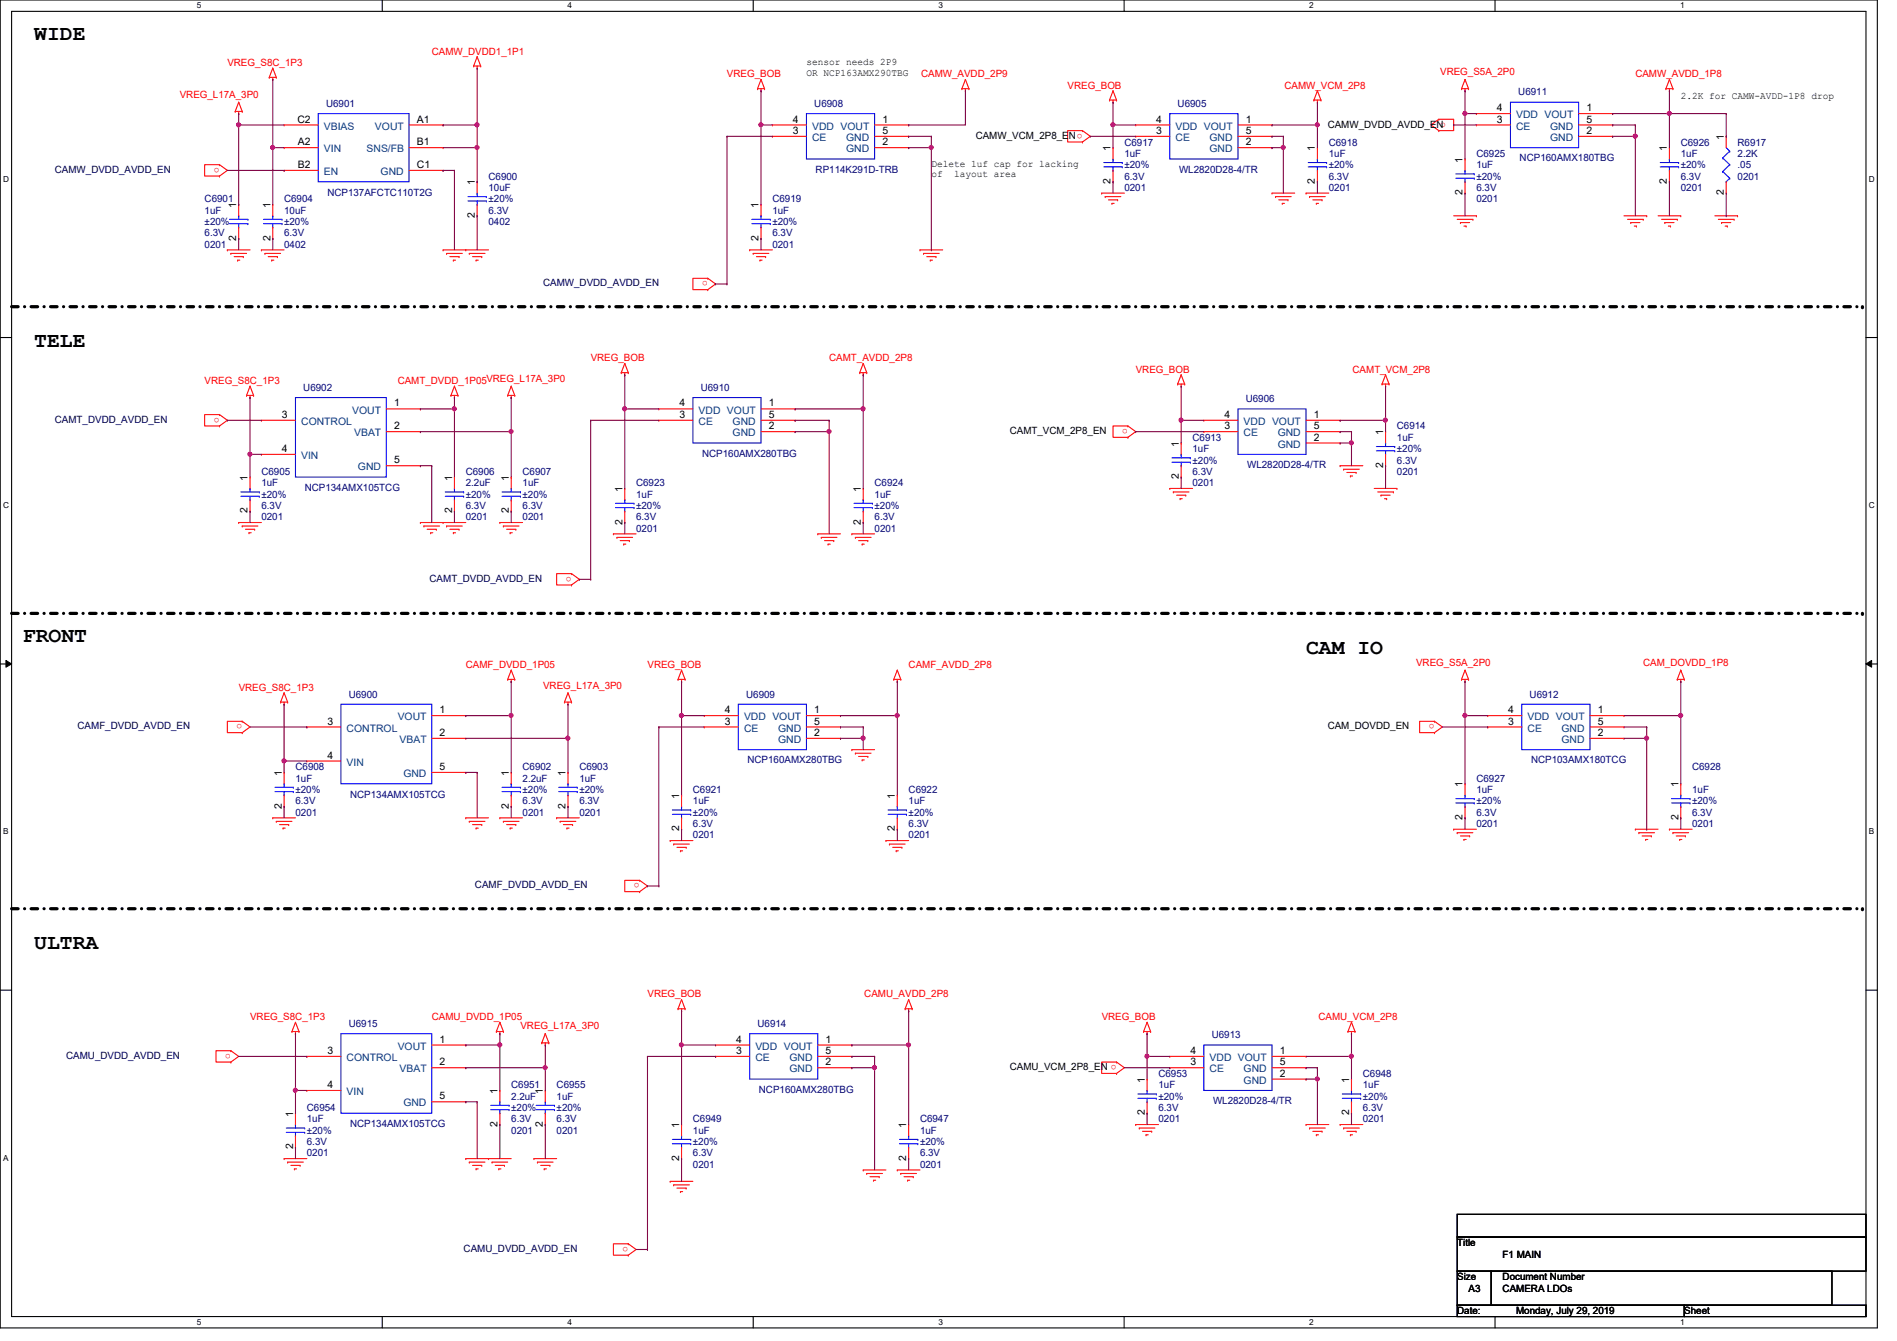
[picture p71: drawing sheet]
<svg xmlns="http://www.w3.org/2000/svg" width="297mm" height="210mm" viewBox="0 0 297 210" stroke-linecap="round" stroke-linejoin="round" font-family="sans-serif">
<defs><g id="words">
<g font-size="3.3">
<text x="5.4" y="6.3">WIDE</text>
<text x="5.4" y="54.3">TELE</text>
<text x="3.6" y="100.5">FRONT</text>
<text x="204.5" y="102.3">CAM IO</text>
<text x="5.4" y="148.5">ULTRA</text>
</g>
<g font-size="1.6" fill="#f00">
<text x="35.6" y="10.3">VREG_S8C_1P3</text>
<text x="67.6" y="8.6">CAMW_DVDD1_1P1</text>
<text x="225.5" y="11.8">VREG_S5A_2P0</text>
<text x="28.1" y="15.3">VREG_L17A_3P0</text>
<text x="113.8" y="12.1">VREG_BOB</text>
<text x="144.2" y="12.1">CAMW_AVDD_2P9</text>
<text x="167.2" y="13.9">VREG_BOB</text>
<text x="201.1" y="13.9">CAMW_VCM_2P8</text>
<text x="256.1" y="12.1">CAMW_AVDD_1P8</text>
<text x="169.5" y="20.9" transform="rotate(180 169.5 20.9)">o</text>
<text x="34.4" y="26.2" transform="rotate(180 34.4 26.2)">o</text>
<text x="110.8" y="44" transform="rotate(180 110.8 44)">o</text>
<text x="92.5" y="56.6">VREG_BOB</text>
<text x="129.8" y="56.6">CAMT_AVDD_2P8</text>
<text x="177.8" y="58.3">VREG_BOB</text>
<text x="211.8" y="58.3">CAMT_VCM_2P8</text>
<text x="32" y="60.1">VREG_S8C_1P3</text>
<text x="34.4" y="65.4" transform="rotate(180 34.4 65.4)">o</text>
<text x="62.3" y="60.1">CAMT_DVDD_1P05VREG_L17A_3P0</text>
<text x="176.6" y="67.1" transform="rotate(180 176.6 67.1)">o</text>
<text x="89.5" y="90.3" transform="rotate(180 89.5 90.3)">o</text>
<text x="72.9" y="104.6">CAMF_DVDD_1P05</text>
<text x="85" y="107.8">VREG_L17A_3P0</text>
<text x="101.4" y="104.6">VREG_BOB</text>
<text x="142.3" y="104.6">CAMF_AVDD_2P8</text>
<text x="221.7" y="104.2">VREG_S5A_2P0</text>
<text x="257.3" y="104.2">CAM_DOVDD_1P8</text>
<text x="37.4" y="108.1">VREG_S8C_1P3</text>
<text x="37.9" y="113.4" transform="rotate(180 37.9 113.4)">o</text>
<text x="224.6" y="113.4" transform="rotate(180 224.6 113.4)">o</text>
<text x="100.2" y="138.3" transform="rotate(180 100.2 138.3)">o</text>
<text x="39.2" y="159.7">VREG_S8C_1P3</text>
<text x="67.6" y="159.7">CAMU_DVDD_1P05</text>
<text x="81.5" y="161.1">VREG_L17A_3P0</text>
<text x="101.4" y="156.1">VREG_BOB</text>
<text x="135.3" y="156.1">CAMU_AVDD_2P8</text>
<text x="172.5" y="159.7">VREG_BOB</text>
<text x="206.5" y="159.7">CAMU_VCM_2P8</text>
<text x="36.1" y="164.9" transform="rotate(180 36.1 164.9)">o</text>
<text x="174.8" y="166.7" transform="rotate(180 174.8 166.7)">o</text>
<text x="98.4" y="195.2" transform="rotate(180 98.4 195.2)">o</text>
</g>
<g font-size="1.6">
<text x="126.3" y="11.9">OR NCP163AMX290TBG</text>
<text x="126.3" y="10.1">sensor needs 2P9</text>
<text x="234.4" y="17.4">4</text>
<text x="248.4" y="17.4">1</text>
<text x="263.2" y="15.5">2.2K for CAMW-AVDD-1P8 drop</text>
<text x="46.6" y="19.2">C2</text>
<text x="46.6" y="22.7">A2</text>
<text x="65.3" y="22.7">B1</text>
<text x="65.3" y="19.2">A1</text>
<text x="124.2" y="21">3</text>
<text x="124.2" y="19.2">4</text>
<text x="138.2" y="22.7">2</text>
<text x="138.2" y="21">5</text>
<text x="138.2" y="19.2">1</text>
<text x="152.8" y="21.7">CAMW_VCM_2P8_EN</text>
<text x="173.9" y="23.7" transform="rotate(-90 173.9 23.7)">1</text>
<text x="181.1" y="21">3</text>
<text x="181.1" y="19.2">4</text>
<text x="195.1" y="22.7">2</text>
<text x="195.1" y="21">5</text>
<text x="195.1" y="19.2">1</text>
<text x="205.9" y="23.7" transform="rotate(-90 205.9 23.7)">1</text>
<text x="207.9" y="20.1">CAMW_DVDD_AVDD_ENo</text>
<text x="234.4" y="19.2">3</text>
<text x="248.4" y="21">2</text>
<text x="248.4" y="19.2">5</text>
<text x="261" y="23.7" transform="rotate(-90 261 23.7)">1</text>
<text x="269.9" y="21.9" transform="rotate(-90 269.9 21.9)">1</text>
<text x="46.6" y="26.3">B2</text>
<text x="65.3" y="26.3">C1</text>
<text x="74.3" y="29" transform="rotate(-90 74.3 29)">1</text>
<text x="145.8" y="26.1">Delete 1uf cap for lacking</text>
<text x="145.8" y="27.7">of</text>
<text x="149.4" y="27.7">layout area</text>
<text x="173.9" y="28.8" transform="rotate(-90 173.9 28.8)">2</text>
<text x="205.9" y="28.8" transform="rotate(-90 205.9 28.8)">2</text>
<text x="229" y="25.4" transform="rotate(-90 229 25.4)">1</text>
<text x="261" y="28.8" transform="rotate(-90 261 28.8)">2</text>
<text x="37" y="32.6" transform="rotate(-90 37 32.6)">1</text>
<text x="42.3" y="32.6" transform="rotate(-90 42.3 32.6)">1</text>
<text x="74.3" y="34.1" transform="rotate(-90 74.3 34.1)">2</text>
<text x="118.8" y="32.6" transform="rotate(-90 118.8 32.6)">1</text>
<text x="229" y="30.6" transform="rotate(-90 229 30.6)">2</text>
<text x="269.9" y="30.6" transform="rotate(-90 269.9 30.6)">2</text>
<text x="37" y="37.7" transform="rotate(-90 37 37.7)">2</text>
<text x="42.3" y="37.7" transform="rotate(-90 42.3 37.7)">2</text>
<text x="118.8" y="37.7" transform="rotate(-90 118.8 37.7)">2</text>
<text x="44.2" y="65.4">3</text>
<text x="61.7" y="63.6">1</text>
<text x="106.4" y="65.4">3</text>
<text x="106.4" y="63.6">4</text>
<text x="120.4" y="63.6">1</text>
<text x="120.4" y="65.4">5</text>
<text x="191.7" y="65.4">4</text>
<text x="205.7" y="65.4">1</text>
<text x="44.2" y="70.7">4</text>
<text x="61.7" y="67.2">2</text>
<text x="120.4" y="67.2">2</text>
<text x="158.1" y="67.9">CAMT_VCM_2P8_EN</text>
<text x="184.6" y="69.9" transform="rotate(-90 184.6 69.9)">1</text>
<text x="191.7" y="67.2">3</text>
<text x="205.7" y="69">2</text>
<text x="205.7" y="67.2">5</text>
<text x="216.6" y="68.1" transform="rotate(-90 216.6 68.1)">1</text>
<text x="38.8" y="75.2" transform="rotate(-90 38.8 75.2)">1</text>
<text x="61.7" y="72.5">5</text>
<text x="70.8" y="75.2" transform="rotate(-90 70.8 75.2)">1</text>
<text x="79.7" y="75.2" transform="rotate(-90 79.7 75.2)">1</text>
<text x="97.4" y="77" transform="rotate(-90 97.4 77)">1</text>
<text x="134.8" y="77" transform="rotate(-90 134.8 77)">1</text>
<text x="184.6" y="75" transform="rotate(-90 184.6 75)">2</text>
<text x="216.6" y="73.2" transform="rotate(-90 216.6 73.2)">2</text>
<text x="38.8" y="80.3" transform="rotate(-90 38.8 80.3)">2</text>
<text x="70.8" y="80.3" transform="rotate(-90 70.8 80.3)">2</text>
<text x="79.7" y="80.3" transform="rotate(-90 79.7 80.3)">2</text>
<text x="97.4" y="82.1" transform="rotate(-90 97.4 82.1)">2</text>
<text x="134.8" y="82.1" transform="rotate(-90 134.8 82.1)">2</text>
<text x="51.3" y="113.4">3</text>
<text x="68.8" y="111.6">1</text>
<text x="113.5" y="113.4">3</text>
<text x="113.5" y="111.6">4</text>
<text x="127.5" y="111.6">1</text>
<text x="127.5" y="113.4">5</text>
<text x="236.2" y="113.4">3</text>
<text x="236.2" y="111.6">4</text>
<text x="250.2" y="111.6">1</text>
<text x="250.2" y="113.4">5</text>
<text x="51.3" y="118.7">4</text>
<text x="68.8" y="115.2">2</text>
<text x="127.5" y="115.2">2</text>
<text x="207.9" y="114.2">CAM_DOVDD_EN</text>
<text x="250.2" y="115.2">2</text>
<text x="44.1" y="121.5" transform="rotate(-90 44.1 121.5)">1</text>
<text x="68.8" y="120.5">5</text>
<text x="79.7" y="121.5" transform="rotate(-90 79.7 121.5)">1</text>
<text x="88.6" y="121.5" transform="rotate(-90 88.6 121.5)">1</text>
<text x="106.3" y="125" transform="rotate(-90 106.3 125)">1</text>
<text x="140.1" y="125" transform="rotate(-90 140.1 125)">1</text>
<text x="229" y="123.2" transform="rotate(-90 229 123.2)">1</text>
<text x="262.8" y="123.2" transform="rotate(-90 262.8 123.2)">1</text>
<text x="44.1" y="126.6" transform="rotate(-90 44.1 126.6)">2</text>
<text x="79.7" y="126.6" transform="rotate(-90 79.7 126.6)">2</text>
<text x="88.6" y="126.6" transform="rotate(-90 88.6 126.6)">2</text>
<text x="106.3" y="130.1" transform="rotate(-90 106.3 130.1)">2</text>
<text x="140.1" y="130.1" transform="rotate(-90 140.1 130.1)">2</text>
<text x="229" y="128.4" transform="rotate(-90 229 128.4)">2</text>
<text x="262.8" y="128.4" transform="rotate(-90 262.8 128.4)">2</text>
<text x="51.3" y="165">3</text>
<text x="68.8" y="163.2">1</text>
<text x="68.8" y="166.8">2</text>
<text x="115.3" y="165">3</text>
<text x="115.3" y="163.2">4</text>
<text x="129.3" y="163.2">1</text>
<text x="129.3" y="166.8">2</text>
<text x="129.3" y="165">5</text>
<text x="158.1" y="167.5">CAMU_VCM_2P8_EN</text>
<text x="186.4" y="166.8">3</text>
<text x="186.4" y="165">4</text>
<text x="200.4" y="165">1</text>
<text x="200.4" y="166.8">5</text>
<text x="51.3" y="170.3">4</text>
<text x="68.8" y="172.1">5</text>
<text x="77.9" y="171.2" transform="rotate(-90 77.9 171.2)">1</text>
<text x="85" y="171.2" transform="rotate(-90 85 171.2)">1</text>
<text x="179.2" y="169.5" transform="rotate(-90 179.2 169.5)">1</text>
<text x="200.4" y="168.5">2</text>
<text x="211.2" y="169.5" transform="rotate(-90 211.2 169.5)">1</text>
<text x="45.9" y="179.9" transform="rotate(-90 45.9 179.9)">2</text>
<text x="45.9" y="174.8" transform="rotate(-90 45.9 174.8)">1</text>
<text x="77.9" y="176.4" transform="rotate(-90 77.9 176.4)">2</text>
<text x="85" y="176.4" transform="rotate(-90 85 176.4)">2</text>
<text x="106.3" y="176.6" transform="rotate(-90 106.3 176.6)">1</text>
<text x="141.9" y="176.6" transform="rotate(-90 141.9 176.6)">1</text>
<text x="179.2" y="174.6" transform="rotate(-90 179.2 174.6)">2</text>
<text x="211.2" y="174.6" transform="rotate(-90 211.2 174.6)">2</text>
<text x="106.3" y="181.7" transform="rotate(-90 106.3 181.7)">2</text>
<text x="141.9" y="181.7" transform="rotate(-90 141.9 181.7)">2</text>
<text x="228.2" y="195.1">Title</text>
<text x="235.3" y="196.8">F1 MAIN</text>
<text x="228.2" y="200.4">Size</text>
<text x="230" y="202.2">A3</text>
<text x="235.3" y="200.4">Document Number</text>
<text x="235.3" y="202.2">CAMERA LDOs</text>
<text x="228.2" y="205.7">Date:</text>
<text x="237.4" y="205.7">Monday, July 29, 2019</text>
<text x="263.7" y="205.7">Sheet</text>
</g>
<g font-size="1.6" fill="#00007f">
<text x="51.1" y="16.7">U6901</text>
<text x="127.5" y="16.7">U6908</text>
<text x="184.4" y="16.7">U6905</text>
<text x="237.7" y="14.9">U6911</text>
<text x="176.1" y="22.8">C6917</text>
<text x="208.1" y="22.8">C6918</text>
<text x="263.2" y="22.8">C6926</text>
<text x="272.1" y="22.8">R6917</text>
<text x="76.5" y="28.1">C6900</text>
<text x="76.5" y="29.9">10uF</text>
<text x="127.7" y="27.1">RP114K291D-TRB</text>
<text x="176.1" y="24.6">1uF</text>
<text x="176.1" y="29.9">0201</text>
<text x="176.1" y="28.1">6.3V</text>
<text x="176.1" y="26.3">±20%</text>
<text x="184.6" y="27.1">WL2820D28-4/TR</text>
<text x="208.1" y="24.6">1uF</text>
<text x="208.1" y="29.9">0201</text>
<text x="208.1" y="28.1">6.3V</text>
<text x="208.1" y="26.3">±20%</text>
<text x="231.2" y="24.6">C6925</text>
<text x="231.2" y="26.3">1uF</text>
<text x="231.2" y="29.9">6.3V</text>
<text x="231.2" y="28.1">±20%</text>
<text x="238" y="25.3">NCP160AMX180TBG</text>
<text x="263.2" y="24.6">1uF</text>
<text x="263.2" y="29.9">0201</text>
<text x="263.2" y="28.1">6.3V</text>
<text x="263.2" y="26.3">±20%</text>
<text x="272.1" y="24.6">2.2K</text>
<text x="272.1" y="26.3">.05</text>
<text x="272.1" y="28.1">0201</text>
<text x="32" y="31.7">C6901</text>
<text x="32" y="33.4">1uF</text>
<text x="32" y="35.2">±20%</text>
<text x="44.5" y="31.7">C6904</text>
<text x="44.5" y="33.4">10uF</text>
<text x="44.5" y="35.2">±20%</text>
<text x="51.3" y="30.6">NCP137AFCTC110T2G</text>
<text x="76.5" y="35.2">0402</text>
<text x="76.5" y="33.4">6.3V</text>
<text x="76.5" y="31.7">±20%</text>
<text x="120.9" y="31.7">C6919</text>
<text x="120.9" y="33.4">1uF</text>
<text x="120.9" y="35.2">±20%</text>
<text x="231.2" y="31.7">0201</text>
<text x="32" y="38.8">0201</text>
<text x="32" y="37">6.3V</text>
<text x="44.5" y="38.8">0402</text>
<text x="44.5" y="37">6.3V</text>
<text x="120.9" y="38.8">0201</text>
<text x="120.9" y="37">6.3V</text>
<text x="47.5" y="61.2">U6902</text>
<text x="109.7" y="61.2">U6910</text>
<text x="195.1" y="62.9">U6906</text>
<text x="109.9" y="71.5">NCP160AMX280TBG</text>
<text x="186.7" y="69">C6913</text>
<text x="186.7" y="70.8">1uF</text>
<text x="218.7" y="67.2">C6914</text>
<text x="218.7" y="69">1uF</text>
<text x="218.7" y="70.8">±20%</text>
<text x="40.9" y="74.3">C6905</text>
<text x="40.9" y="76.1">1uF</text>
<text x="40.9" y="77.9">±20%</text>
<text x="47.7" y="76.8">NCP134AMX105TCG</text>
<text x="72.9" y="74.3">C6906</text>
<text x="72.9" y="76.1">2.2uF</text>
<text x="72.9" y="77.9">±20%</text>
<text x="81.8" y="74.3">C6907</text>
<text x="81.8" y="76.1">1uF</text>
<text x="81.8" y="77.9">±20%</text>
<text x="99.6" y="76.1">C6923</text>
<text x="99.6" y="77.9">1uF</text>
<text x="136.9" y="76.1">C6924</text>
<text x="136.9" y="77.9">1uF</text>
<text x="186.7" y="76.1">0201</text>
<text x="186.7" y="74.3">6.3V</text>
<text x="186.7" y="72.6">±20%</text>
<text x="195.3" y="73.3">WL2820D28-4/TR</text>
<text x="218.7" y="74.3">0201</text>
<text x="218.7" y="72.6">6.3V</text>
<text x="40.9" y="81.4">0201</text>
<text x="40.9" y="79.7">6.3V</text>
<text x="72.9" y="81.4">0201</text>
<text x="72.9" y="79.7">6.3V</text>
<text x="81.8" y="81.4">0201</text>
<text x="81.8" y="79.7">6.3V</text>
<text x="99.6" y="83.2">0201</text>
<text x="99.6" y="81.4">6.3V</text>
<text x="99.6" y="79.7">±20%</text>
<text x="136.9" y="83.2">0201</text>
<text x="136.9" y="81.4">6.3V</text>
<text x="136.9" y="79.7">±20%</text>
<text x="54.6" y="109.2">U6900</text>
<text x="116.8" y="109.2">U6909</text>
<text x="239.5" y="109.2">U6912</text>
<text x="117" y="119.5">NCP160AMX280TBG</text>
<text x="239.7" y="119.5">NCP103AMX180TCG</text>
<text x="46.3" y="120.6">C6908</text>
<text x="46.3" y="122.3">1uF</text>
<text x="46.3" y="125.9">6.3V</text>
<text x="46.3" y="124.1">±20%</text>
<text x="54.8" y="124.8">NCP134AMX105TCG</text>
<text x="81.8" y="120.6">C6902</text>
<text x="81.8" y="122.3">2.2uF</text>
<text x="81.8" y="125.9">6.3V</text>
<text x="81.8" y="124.1">±20%</text>
<text x="90.7" y="120.6">C6903</text>
<text x="90.7" y="122.3">1uF</text>
<text x="90.7" y="125.9">6.3V</text>
<text x="90.7" y="124.1">±20%</text>
<text x="108.5" y="124.1">C6921</text>
<text x="108.5" y="125.9">1uF</text>
<text x="142.3" y="124.1">C6922</text>
<text x="142.3" y="125.9">1uF</text>
<text x="231.2" y="122.3">C6927</text>
<text x="231.2" y="124.1">1uF</text>
<text x="231.2" y="125.9">±20%</text>
<text x="265" y="120.6">C6928</text>
<text x="265" y="124.1">1uF</text>
<text x="265" y="125.9">±20%</text>
<text x="46.3" y="127.7">0201</text>
<text x="81.8" y="127.7">0201</text>
<text x="90.7" y="127.7">0201</text>
<text x="108.5" y="131.2">0201</text>
<text x="108.5" y="129.5">6.3V</text>
<text x="108.5" y="127.7">±20%</text>
<text x="142.3" y="131.2">0201</text>
<text x="142.3" y="129.5">6.3V</text>
<text x="142.3" y="127.7">±20%</text>
<text x="231.2" y="129.5">0201</text>
<text x="231.2" y="127.7">6.3V</text>
<text x="265" y="129.5">0201</text>
<text x="265" y="127.7">6.3V</text>
<text x="54.6" y="160.7">U6915</text>
<text x="118.6" y="160.7">U6914</text>
<text x="189.7" y="162.5">U6913</text>
<text x="48" y="173.9">C6954</text>
<text x="80" y="170.3">C6951</text>
<text x="80" y="172.1">2.2uF</text>
<text x="80" y="173.9">±20%</text>
<text x="87.2" y="170.3">C6955</text>
<text x="87.2" y="172.1">1uF</text>
<text x="87.2" y="173.9">±20%</text>
<text x="118.8" y="171.1">NCP160AMX280TBG</text>
<text x="181.4" y="168.6">C6953</text>
<text x="181.4" y="170.3">1uF</text>
<text x="181.4" y="173.9">6.3V</text>
<text x="181.4" y="172.1">±20%</text>
<text x="189.9" y="172.8">WL2820D28-4/TR</text>
<text x="213.4" y="168.6">C6948</text>
<text x="213.4" y="170.3">1uF</text>
<text x="213.4" y="173.9">6.3V</text>
<text x="213.4" y="172.1">±20%</text>
<text x="48" y="175.7">1uF</text>
<text x="48" y="179.2">6.3V</text>
<text x="48" y="177.5">±20%</text>
<text x="54.8" y="176.4">NCP134AMX105TCG</text>
<text x="80" y="177.5">0201</text>
<text x="80" y="175.7">6.3V</text>
<text x="87.2" y="177.5">0201</text>
<text x="87.2" y="175.7">6.3V</text>
<text x="108.5" y="175.7">C6949</text>
<text x="108.5" y="177.5">1uF</text>
<text x="108.5" y="179.2">±20%</text>
<text x="144.1" y="175.7">C6947</text>
<text x="144.1" y="177.5">1uF</text>
<text x="144.1" y="179.2">±20%</text>
<text x="181.4" y="175.7">0201</text>
<text x="213.4" y="175.7">0201</text>
<text x="48" y="181">0201</text>
<text x="108.5" y="182.8">0201</text>
<text x="108.5" y="181">6.3V</text>
<text x="144.1" y="182.8">0201</text>
<text x="144.1" y="181">6.3V</text>
</g>
<g font-size="1.6" fill="#00407f">
<text x="50.7" y="23.8">VIN</text>
<text x="50.7" y="20.3">VBIAS</text>
<text x="57.4" y="23.8">SNS/FB</text>
<text x="58.7" y="20.3">VOUT</text>
<text x="127.2" y="22.1">CE</text>
<text x="127.2" y="20.3">VDD VOUT</text>
<text x="132.5" y="23.8">GND</text>
<text x="132.5" y="22.1">GND</text>
<text x="184.1" y="22.1">CE</text>
<text x="184.1" y="20.3">VDD VOUT</text>
<text x="189.4" y="23.8">GND</text>
<text x="189.4" y="22.1">GND</text>
<text x="237.4" y="20.3">CE</text>
<text x="237.4" y="18.5">VDD VOUT</text>
<text x="242.7" y="22.1">GND</text>
<text x="242.7" y="20.3">GND</text>
<text x="50.7" y="27.4">EN</text>
<text x="59.6" y="27.4">GND</text>
<text x="55.2" y="64.7">VOUT</text>
<text x="109.4" y="64.7">VDD VOUT</text>
<text x="47.2" y="66.5">CONTROL</text>
<text x="47.2" y="71.8">VIN</text>
<text x="55.5" y="68.3">VBAT</text>
<text x="109.4" y="66.5">CE</text>
<text x="114.7" y="68.3">GND</text>
<text x="114.7" y="66.5">GND</text>
<text x="194.7" y="68.3">CE</text>
<text x="194.7" y="66.5">VDD VOUT</text>
<text x="200.1" y="70.1">GND</text>
<text x="200.1" y="68.3">GND</text>
<text x="56" y="73.6">GND</text>
<text x="62.3" y="112.7">VOUT</text>
<text x="116.5" y="112.7">VDD VOUT</text>
<text x="239.2" y="112.7">VDD VOUT</text>
<text x="54.3" y="114.5">CONTROL</text>
<text x="54.3" y="119.8">VIN</text>
<text x="62.6" y="116.3">VBAT</text>
<text x="116.5" y="114.5">CE</text>
<text x="121.8" y="116.3">GND</text>
<text x="121.8" y="114.5">GND</text>
<text x="239.2" y="114.5">CE</text>
<text x="244.5" y="116.3">GND</text>
<text x="244.5" y="114.5">GND</text>
<text x="63.2" y="121.6">GND</text>
<text x="54.3" y="166.1">CONTROL</text>
<text x="62.3" y="164.3">VOUT</text>
<text x="62.6" y="167.9">VBAT</text>
<text x="118.3" y="166.1">CE</text>
<text x="118.3" y="164.3">VDD VOUT</text>
<text x="123.6" y="167.9">GND</text>
<text x="123.6" y="166.1">GND</text>
<text x="189.4" y="167.9">CE</text>
<text x="189.4" y="166.1">VDD VOUT</text>
<text x="194.7" y="167.9">GND</text>
<text x="54.3" y="171.4">VIN</text>
<text x="63.2" y="173.2">GND</text>
<text x="194.7" y="169.6">GND</text>
</g>
<g font-size="1.6" fill="#000040">
<text x="8.6" y="27.1">CAMW_DVDD_AVDD_EN</text>
<text x="85" y="44.8">CAMW_DVDD_AVDD_EN</text>
<text x="8.6" y="66.2">CAMT_DVDD_AVDD_EN</text>
<text x="67.3" y="91.1">CAMT_DVDD_AVDD_EN</text>
<text x="12.1" y="114.2">CAMF_DVDD_AVDD_EN</text>
<text x="74.4" y="139.1">CAMF_DVDD_AVDD_EN</text>
<text x="10.4" y="165.7">CAMU_DVDD_AVDD_EN</text>
<text x="72.6" y="196">CAMU_DVDD_AVDD_EN</text>
</g>
<g font-size="1.3">
<text x="30.8" y="1.3">5</text>
<text x="88.9" y="1.3">4</text>
<text x="146.9" y="1.3">3</text>
<text x="205" y="1.3">2</text>
<text x="263.1" y="1.3">1</text>
<text x=".5" y="28.4">D</text>
<text x="292.6" y="28.4">D</text>
<text x=".5" y="79.5">C</text>
<text x="292.6" y="79.5">C</text>
<text x=".5" y="130.6">B</text>
<text x="292.6" y="130.6">B</text>
<text x=".5" y="181.7">A</text>
<text x="30.8" y="207.4">5</text>
<text x="88.9" y="207.4">4</text>
<text x="146.9" y="207.4">3</text>
<text x="205" y="207.4">2</text>
<text x="263.1" y="207.4">1</text>
</g>
</g></defs>
<path d="M0 0h294v207.9h-294zM1.8 1.8h290.4v204.3h-290.4z" fill="none" stroke="#000" stroke-width=".17"/>
<g fill="#fff">
<path d="M30.8 .2h.7v1.4h-.7z"/>
<path d="M30.8 206.2h.7v1.4h-.7z"/>
</g>
<path d="M59.9 0v1.8M59.9 206.1v1.8" fill="none" stroke="#000" stroke-width=".17"/>
<g fill="#fff">
<path d="M88.9 .2h.6v1.4h-.6z"/>
<path d="M88.9 206.2h.6v1.4h-.6z"/>
</g>
<path d="M117.9 0v1.8M117.9 206.1v1.8" fill="none" stroke="#000" stroke-width=".17"/>
<g fill="#fff">
<path d="M146.9 .2h.7v1.4h-.7z"/>
<path d="M146.9 206.2h.7v1.4h-.7z"/>
</g>
<path d="M176 0v1.8M176 206.1v1.8" fill="none" stroke="#000" stroke-width=".17"/>
<g fill="#fff">
<path d="M205 .2h.7v1.4h-.7z"/>
<path d="M205 206.2h.7v1.4h-.7z"/>
</g>
<path d="M234.1 0v1.8M234.1 206.1v1.8" fill="none" stroke="#000" stroke-width=".17"/>
<g fill="#fff">
<path d="M263.1 .2h.7v1.4h-.7z"/>
<path d="M263.1 206.2h.7v1.4h-.7z"/>
<path d="M.5 27.3h.9v1.4h-.9z"/>
<path d="M292.6 27.3h.9v1.4h-.9z"/>
<path d="M.5 78.4h.9v1.4h-.9z"/>
<path d="M292.6 78.4h.9v1.4h-.9z"/>
</g>
<path d="M0 52.8h1.8M292.2 52.8h1.8" fill="none" stroke="#000" stroke-width=".17"/>
<g fill="#fff">
<path d="M.5 129.5h.8v1.4h-.8z"/>
<path d="M292.6 129.5h.9v1.4h-.9z"/>
</g>
<path d="M0 103.9h1.8M292.2 103.9h1.8" fill="none" stroke="#000" stroke-width=".17"/>
<path d="M.9 103.4l.9 .5-.9 .5zM292.2 103.9l.9-.5v1z" fill="#000"/>
<path d="M.9 103.4l.9 .5-.9 .5zM292.2 103.9l.9-.5v1z" fill="none" stroke="#000" stroke-width=".16"/>
<path d="M.5 180.5h.8v1.4h-.8z" fill="#fff"/>
<path d="M0 155h1.8M292.2 155h1.8M228.2 190.1h64v3.5h-64zM228.2 193.6h64v5.4h-64zM228.2 199h5.3v5.3h-5.3zM233.5 199h53.3v5.3h-53.3zM228.2 204.3h35.5v1.8h-35.5zM263.7 204.3h28.5v1.8h-28.5z" fill="none" stroke="#000" stroke-width=".17"/>
<path d="M1.8 48h289.8M1.8 96h289.8M1.8 142.2h289.8" fill="none" stroke="#000" stroke-width=".51" stroke-dasharray="1 1 0 1"/>
<g fill="#000" stroke-dasharray="1 1 0 1">
<circle cx="291.6" cy="48" r=".25"/>
<circle cx="291.6" cy="96" r=".25"/>
<circle cx="291.6" cy="142.2" r=".25"/>
</g>
<g fill="none" stroke="#f00" stroke-width=".17">
<path d="M36.8 17.4h.1M36.8 17.4h1.1M37.4 17.8h.1M37.4 16h.1M37.4 17.4v.4M37.4 16l.5 1.4M37.4 16l-.6 1.4M37.9 17.4h.1M42.2 12.1h.1M42.2 12.1h1.1M42.7 12.4h.1M42.7 10.7h.1"/>
<path d="M42.7 12.1v.3M42.7 10.7l-.5 1.4M42.7 10.7l.6 1.4M43.3 12.1h.1M44.5 19.6h.1M44.5 19.6h5.3M64 19.6h5.4M69.4 19.6h.1M74.2 10.3h.1M74.2 10.3h1.1M74.7 10.7h.1M74.7 8.9h.1"/>
<path d="M74.7 10.3v.4M74.7 8.9l-.5 1.4M74.7 8.9l.6 1.4M75.3 10.3h.1M118.6 13.9h.1M118.6 13.9h1.1M119.2 14.2h.1M119.2 12.4h.1M119.2 13.9v.3M119.2 12.4l-.6 1.5M119.2 12.4l.5 1.5M119.7 13.9h.1"/>
<path d="M120.9 19.6h.1M120.9 19.6h5.4M136.9 19.6h5.4M142.3 19.6h.1M150.6 13.9h.1M150.6 13.9h1.1M151.2 14.2h.1M151.2 12.4h.1M151.2 13.9v.3M151.2 12.4l.5 1.5M151.2 12.4l-.6 1.5M151.7 13.9h.1"/>
<path d="M173.7 15.7h.1M173.7 15.7h1.1M174.3 16h.1M174.3 14.2h.1M174.3 15.7v.3M174.3 14.2l-.6 1.5M174.3 14.2l.5 1.5M174.8 15.7h.1M177.8 19.6h.1M177.8 19.6h5.4M193.8 19.6h5.4M199.2 19.6h.1"/>
<path d="M205.7 15.7h.1M205.7 15.7h1.1M206.3 16h.1M206.3 14.2h.1M206.3 15.7v.3M206.3 14.2l.5 1.5M206.3 14.2l-.6 1.5M206.8 15.7h.1M225.3 18.7h.1M225.3 18.7h2.3v1.7h-2.3M225.3 18.7l-1.2 .9 1.2 .8M228.9 13.9h.1"/>
<path d="M228.9 13.9h1.1M229.4 14.2h.1M229.4 12.4h.1M229.4 13.9v.3M229.4 12.4l.6 1.5M229.4 12.4l-.5 1.5M230 13.9h.1M231.2 19.6h.1M231.2 17.8h.1M231.2 19.6h5.3M231.2 17.8h5.3M247.2 19.6h5.3"/>
<path d="M247.2 17.8h5.3M252.5 17.8h.1M252.5 19.6h.1M260.9 13.9h.1M260.9 13.9h1.1M261.4 14.2h.1M261.4 12.4h.1M261.4 13.9v.3M261.4 12.4l-.5 1.5M261.4 12.4l.6 1.5M262 13.9h.1M34.4 27.6h.1"/>
<path d="M34.4 25.8h.1M34.4 25.8h-2.4v1.8h2.4M34.4 25.8l1.2 .9-1.2 .9M35.6 39.1h.1M35.6 39.1h3.6M36.1 39.7h.1M36.1 39.7h2.5M37.4 32h.1M37.4 37.3h.1M37.4 32v1.8M37.4 35.6v1.7M40.9 39.1h.1"/>
<path d="M40.9 39.1h3.6M41.5 39.7h.1M41.5 39.7h2.4M42.7 32h.1M42.7 37.3h.1M42.7 32v1.8M42.7 35.6v1.7M44.5 23.1h.1M44.5 26.7h.1M44.5 23.1h5.3M44.5 26.7h5.3M64 23.1h5.4"/>
<path d="M64 26.7h5.4M69.4 39.1h.1M69.4 23.1h.1M69.4 26.7h.1M69.4 39.1h7.1M69.9 39.7h.1M69.9 39.7h2.5M72.9 39.1h.1M73.5 39.7h.1M73.5 39.7h2.4M74.7 28.4h.1M74.7 33.8h.1"/>
<path d="M74.7 28.4v1.8M74.7 32v1.8M117.4 39.1h.1M117.4 39.1h3.5M117.9 39.7h.1M117.9 39.7h2.5M119.2 32h.1M119.2 37.3h.1M119.2 32v1.8M119.2 35.6v1.7M120.9 21.3h.1M120.9 21.3h5.4"/>
<path d="M136.9 23.1h5.4M136.9 21.3h5.4M142.3 23.1h.1M142.3 21.3h.1M144.1 39.1h.1M144.1 39.1h3.5M144.6 39.7h.1M144.6 39.7h2.5M169.5 22.2h.1M169.5 20.4h.1M169.5 20.4h-2.3v1.8h2.3M169.5 20.4l1.2 .9-1.2 .9"/>
<path d="M172.5 30.2h.1M172.5 30.2h3.6M173.1 30.8h.1M173.1 30.8h2.4M173.6 31.3h1.4M174.1 31.8h.1M174.1 31.8h.4M174.3 23.1h.1M174.3 28.4h.1M174.3 23.1v1.8M174.3 26.7v1.7M175 31.3h.1"/>
<path d="M177.8 21.3h.1M177.8 21.3h5.4M193.8 23.1h5.4M193.8 21.3h5.4M199.2 30.2h.1M199.2 23.1h.1M199.2 21.3h.1M199.2 30.2h3.5M199.7 30.8h.1M199.7 30.8h2.5M200.2 31.3h1.5M200.8 31.8h.1"/>
<path d="M200.8 31.8h.3M201.7 31.3h.1M204.5 30.2h.1M204.5 30.2h3.6M205.1 30.8h.1M205.1 30.8h2.4M205.6 31.3h1.4M206.1 31.8h.1M206.1 31.8h.4M206.3 23.1h.1M206.3 28.4h.1M206.3 23.1v1.8"/>
<path d="M206.3 26.7v1.7M207 31.3h.1M225.3 20.4h.1M227.6 33.8h3.6M228.2 34.3h2.4M228.7 34.8h.1M228.7 34.8h1.4M229.2 35.4h.4M229.4 24.9h.1M229.4 30.2h.1M229.4 24.9v1.8M229.4 28.4v1.8"/>
<path d="M229.6 35.4h.1M230.6 34.3h.1M231.2 33.8h.1M247.2 21.3h5.3M252.5 21.3h.1M254.3 33.8h3.5M254.8 34.3h2.5M255.4 34.8h.1M255.4 34.8h1.4M255.9 35.4h.3M256.2 35.4h.1M257.3 34.3h.1"/>
<path d="M257.8 33.8h.1M259.6 33.8h3.6M260.2 34.3h2.4M260.7 34.8h.1M260.7 34.8h1.4M261.2 35.4h.4M261.4 23.1h.1M261.4 28.4h.1M261.4 23.1v1.8M261.4 26.7v1.7M261.6 35.4h.1M262.6 34.3h.1"/>
<path d="M263.2 33.8h.1M268.5 33.8h3.6M269.1 34.3h2.4M269.6 34.8h.1M269.6 34.8h1.4M270.1 35.4h.4M270.3 21.3h.1M270.3 30.2h.1M270.3 21.3v1.8M270.3 28.4v1.8M270.5 35.4h.1M271.5 34.3h.1"/>
<path d="M272.1 33.8h.1M36.7 40.2h1.4M37.2 40.7h.1M37.2 40.7h.3M38.1 40.2h.1M42 40.2h1.4M42.5 40.7h.1M42.5 40.7h.4M43.4 40.2h.1M70.4 40.2h1.5M71 40.7h.1M71 40.7h.3"/>
<path d="M71.9 40.2h.1M74 40.2h1.4M74.5 40.7h.1M74.5 40.7h.4M75.4 40.2h.1M97.3 58.3h.1M97.3 58.3h1.1M97.8 58.7h.1M97.8 56.9h.1M97.8 58.3v.4M97.8 56.9l-.5 1.4M97.8 56.9l.6 1.4"/>
<path d="M98.4 58.3h.1M110.8 45.3h.1M110.8 43.6h.1M110.8 43.6h-2.3v1.7h2.3M110.8 43.6l1.3 .8-1.3 .9M118.4 40.2h1.5M119 40.7h.1M119 40.7h.3M119.9 40.2h.1M134.6 58.3h.1M134.6 58.3h1.1M135.2 58.7h.1"/>
<path d="M135.2 56.9h.1M135.2 58.3v.4M135.2 56.9l-.6 1.4M135.2 56.9l.5 1.4M135.7 58.3h.1M145.1 40.2h1.5M145.7 40.7h.1M145.7 40.7h.3M146.6 40.2h.1M185 58.7h.1M185 58.7l-.6 1.4M185 58.7l.5 1.4"/>
<path d="M217 58.7h.1M217 58.7l.5 1.4M217 58.7l-.6 1.4M34.4 66.7h.1M34.4 64.9h.1M34.4 64.9h-2.4v1.8h2.4M34.4 64.9l1.2 .9-1.2 .9M38.6 61.9h.1M38.6 61.9h1.1M39.2 62.2h.1M39.2 60.5h.1M39.2 74.7h.1"/>
<path d="M39.2 61.9v.3M39.2 74.7v1.8M39.2 78.2v1.8M39.2 60.5l-.6 1.4M39.2 60.5l.5 1.4M39.7 61.9h.1M40.9 65.8h.1M40.9 71.1h.1M40.9 65.8h5.4M40.9 71.1h5.4M60.5 72.9h5.3M60.5 67.6h5.3"/>
<path d="M60.5 64h5.3M65.8 64h.1M65.8 67.6h.1M65.8 72.9h.1M70.6 61.9h.1M70.6 61.9h1.1M71.2 62.2h.1M71.2 60.5h.1M71.2 74.7h.1M71.2 61.9v.3M71.2 74.7v1.8M71.2 78.2v1.8"/>
<path d="M71.2 60.5l-.6 1.4M71.2 60.5l.5 1.4M71.7 61.9h.1M79.5 61.9h.1M79.5 61.9h1.1M80 62.2h.1M80 60.5h.1M80 74.7h.1M80 61.9v.3M80 74.7v1.8M80 78.2v1.8M80 60.5l.6 1.4"/>
<path d="M80 60.5l-.5 1.4M80.6 61.9h.1M97.8 76.5h.1M97.8 76.5v1.7M103.2 65.8h.1M103.2 64h.1M103.2 65.8h5.3M103.2 64h5.3M119.2 65.8h5.3M119.2 67.6h5.3M119.2 64h5.3M124.5 64h.1"/>
<path d="M124.5 67.6h.1M124.5 65.8h.1M135.2 76.5h.1M135.2 76.5v1.7M176.6 68.5h.1M176.6 66.7h.1M176.6 66.7h-2.3v1.8h2.3M176.6 66.7l1.2 .9-1.2 .9M183.2 76.5h.1M183.2 76.5h3.5M183.7 77h.1M183.7 77h2.5"/>
<path d="M184.2 77.5h1.5M184.4 60.1h.1M184.4 60.1h1.1M184.8 78.1h.1M184.8 78.1h.3M185 60.5h.1M185 69.3h.1M185 74.7h.1M185 60.1v.4M185 69.3v1.8M185 72.9v1.8M185.5 60.1h.1"/>
<path d="M185.7 77.5h.1M188.5 67.6h.1M188.5 65.8h.1M188.5 65.8h5.3M188.5 67.6h5.3M204.5 65.8h5.3M204.5 69.3h5.3M204.5 67.6h5.3M209.8 72.9h.1M209.8 65.8h.1M209.8 69.3h.1M209.8 67.6h.1"/>
<path d="M209.8 72.9h3.6M210.4 73.4h.1M210.4 73.4h2.4M210.9 74h1.4M211.5 74.5h.1M211.5 74.5h.3M212.3 74h.1M215.2 76.5h3.5M215.7 77h2.5M216.2 77.5h.1M216.2 77.5h1.5M216.4 60.1h.1"/>
<path d="M216.4 60.1h1.1M216.8 78.1h.3M217 60.5h.1M217 67.6h.1M217 72.9h.1M217 60.1v.4M217 67.6v1.7M217 71.1v1.8M217.1 78.1h.1M217.5 60.1h.1M218.2 77h.1M218.7 76.5h.1"/>
<path d="M37.4 81.8h.1M37.4 81.8h3.5M37.9 82.3h.1M37.9 82.3h2.5M38.4 82.8h1.5M39 83.4h.1M39 83.4h.3M39.2 80h.1M39.9 82.8h.1M65.8 81.8h.1M65.8 81.8h7.1M66.4 82.3h.1"/>
<path d="M66.4 82.3h2.4M66.9 82.8h1.4M67.4 83.4h.1M67.4 83.4h.4M68.3 82.8h.1M69.4 81.8h.1M69.9 82.3h.1M69.9 82.3h2.5M70.4 82.8h1.5M71 83.4h.1M71 83.4h.3M71.2 80h.1"/>
<path d="M71.9 82.8h.1M78.3 81.8h.1M78.3 81.8h3.5M78.8 82.3h.1M78.8 82.3h2.5M79.3 82.8h1.5M79.9 83.4h.1M79.9 83.4h.3M80 80h.1M80.8 82.8h.1M89.5 91.6h.1M89.5 89.8h.1"/>
<path d="M89.5 89.8h-2.3v1.8h2.3M89.5 89.8l1.2 .9-1.2 .9M96.1 83.6h.1M96.1 83.6h3.5M96.6 84.1h.1M96.6 84.1h2.5M97.1 84.6h1.4M97.7 85.2h.1M97.7 85.2h.3M97.8 81.8h.1M97.8 80v1.8M98.5 84.6h.1"/>
<path d="M128.1 83.6h.1M128.1 83.6h3.5M128.6 84.1h.1M128.6 84.1h2.5M129.1 84.6h1.5M129.7 85.2h.1M129.7 85.2h.3M130.6 84.6h.1M133.4 83.6h.1M133.4 83.6h3.5M133.9 84.1h.1M133.9 84.1h2.5"/>
<path d="M134.4 84.6h1.5M135 85.2h.1M135 85.2h.3M135.2 81.8h.1M135.2 80v1.8M135.9 84.6h.1M37.9 114.7h.1M37.9 112.9h.1M37.9 112.9h-2.3v1.8h2.3M37.9 112.9l1.3 .9-1.3 .9M43.9 109.9h.1M43.9 109.9h1.1"/>
<path d="M44.5 110.2h.1M44.5 108.5h.1M44.5 109.9v.3M44.5 108.5l-.6 1.4M44.5 108.5l.5 1.4M45 109.9h.1M48 113.8h.1M48 119.1h.1M48 113.8h5.4M48 119.1h5.4M67.6 112h5.3M67.6 115.6h5.3"/>
<path d="M72.9 112h.1M72.9 115.6h.1M79.5 106.3h.1M79.5 106.3h1.1M80 106.7h.1M80 104.9h.1M80 106.3v.4M80 104.9l-.5 1.4M80 104.9l.6 1.4M80.6 106.3h.1M88.4 109.9h.1M88.4 109.9h1.1"/>
<path d="M88.9 110.2h.1M88.9 108.5h.1M88.9 109.9v.3M88.9 108.5l.6 1.4M88.9 108.5l-.5 1.4M89.5 109.9h.1M106.2 106.3h.1M106.2 106.3h1.1M106.7 106.7h.1M106.7 104.9h.1M106.7 106.3v.4M106.7 104.9l-.5 1.4"/>
<path d="M106.7 104.9l.6 1.4M107.3 106.3h.1M110.3 113.8h.1M110.3 112h.1M110.3 112h5.3M110.3 113.8h5.3M126.3 112h5.3M126.3 115.6h5.3M126.3 113.8h5.3M131.6 112h.1M131.6 115.6h.1M131.6 113.8h.1"/>
<path d="M133.4 117.3h.1M133.4 117.3h3.5M133.9 117.9h.1M133.9 117.9h2.5M134.4 118.4h1.5M135 119h.1M135 119h.3M135.9 118.4h.1M140 106.3h.1M140 106.3h1.1M140.5 106.7h.1M140.5 104.9h.1"/>
<path d="M140.5 106.3v.4M140.5 104.9l-.5 1.4M140.5 104.9l.6 1.4M141.1 106.3h.1M224.6 114.7h.1M224.6 112.9h.1M224.6 112.9h-2.3v1.8h2.3M224.6 112.9l1.2 .9-1.2 .9M228.9 106.3h.1M228.9 106.3h1.1M229.4 106.7h.1M229.4 104.9h.1"/>
<path d="M229.4 106.3v.4M229.4 104.9l-.5 1.4M229.4 104.9l.6 1.4M230 106.3h.1M233 113.8h.1M233 112h.1M233 112h5.3M233 113.8h5.3M249 112h5.3M249 115.6h5.3M249 113.8h5.3M254.3 112h.1"/>
<path d="M254.3 115.6h.1M254.3 113.8h.1M262.6 106.3h.1M262.6 106.3h1.1M263.2 106.7h.1M263.2 104.9h.1M263.2 106.3v.4M263.2 104.9l-.6 1.4M263.2 104.9l.5 1.4M263.7 106.3h.1M42.7 128h.1M42.7 128h3.6"/>
<path d="M43.3 128.6h.1M43.3 128.6h2.4M43.8 129.1h1.4M44.3 129.6h.1M44.3 129.6h.4M44.5 120.9h.1M44.5 126.2h.1M44.5 120.9v1.8M44.5 124.5v1.7M45.2 129.1h.1M67.6 120.9h5.3M72.9 128h.1"/>
<path d="M72.9 120.9h.1M72.9 128h3.6M73.5 128.6h.1M73.5 128.6h2.4M74 129.1h1.4M74.5 129.6h.1M74.5 129.6h.4M75.4 129.1h.1M78.3 128h.1M78.3 128h3.5M78.8 128.6h.1M78.8 128.6h2.5"/>
<path d="M79.3 129.1h1.5M79.9 129.6h.1M79.9 129.6h.3M80 120.9h.1M80 126.2h.1M80 120.9v1.8M80 124.5v1.7M80.8 129.1h.1M87.2 128h.1M87.2 128h3.5M87.7 128.6h.1M87.7 128.6h2.5"/>
<path d="M88.2 129.1h1.5M88.8 129.6h.1M88.8 129.6h.3M88.9 120.9h.1M88.9 126.2h.1M88.9 120.9v1.8M88.9 124.5v1.7M89.7 129.1h.1M100.2 139.6h.1M100.2 137.8h.1M100.2 137.8h-2.4v1.8h2.4M100.2 137.8l1.2 .9-1.2 .9"/>
<path d="M104.9 131.6h.1M104.9 131.6h3.6M105.5 132.1h.1M105.5 132.1h2.4M106 132.6h1.4M106.5 133.2h.1M106.5 133.2h.4M106.7 124.5h.1M106.7 129.8h.1M106.7 124.5v1.7M106.7 128v1.8M107.4 132.6h.1"/>
<path d="M138.7 131.6h.1M138.7 131.6h3.6M139.3 132.1h.1M139.3 132.1h2.4M139.8 132.6h1.4M140.3 133.2h.1M140.3 133.2h.4M140.5 124.5h.1M140.5 129.8h.1M140.5 124.5v1.7M140.5 128v1.8M141.2 132.6h.1"/>
<path d="M227.6 129.8h.1M227.6 129.8h3.6M228.2 130.3h.1M228.2 130.3h2.4M228.7 130.9h1.4M229.2 131.4h.1M229.2 131.4h.4M229.4 122.7h.1M229.4 128h.1M229.4 122.7v1.8M229.4 126.2v1.8M230.1 130.9h.1"/>
<path d="M256.1 129.8h.1M256.1 129.8h3.5M256.6 130.3h.1M256.6 130.3h2.5M257.1 130.9h1.5M257.7 131.4h.1M257.7 131.4h.3M258.6 130.9h.1M261.4 129.8h.1M261.4 129.8h3.6M262 130.3h.1M262 130.3h2.4"/>
<path d="M262.5 130.9h1.4M263 131.4h.1M263 131.4h.4M263.2 122.7h.1M263.2 128h.1M263.2 122.7v1.8M263.2 126.2v1.8M263.9 130.9h.1M106.2 157.9h.1M106.2 157.9h1.1M106.7 158.2h.1M106.7 156.5h.1"/>
<path d="M106.7 157.9v.3M106.7 156.5l-.5 1.4M106.7 156.5l.6 1.4M107.3 157.9h.1M141.7 157.9h.1M141.7 157.9h1.1M142.3 158.2h.1M142.3 156.5h.1M142.3 157.9v.3M142.3 156.5l.5 1.4M142.3 156.5l-.6 1.4M142.8 157.9h.1"/>
<path d="M36.1 166.2h.1M36.1 164.5h.1M36.1 164.5h-2.3v1.7h2.3M36.1 164.5l1.3 .9-1.3 .8M45.7 161.5h.1M45.7 161.5h1.1M46.3 161.8h.1M46.3 160h.1M46.3 174.2h.1M46.3 179.6h.1M46.3 161.5v.3M46.3 174.2v1.8"/>
<path d="M46.3 177.8v1.8M46.3 160l-.6 1.5M46.3 160l.5 1.5M46.8 161.5h.1M48 165.4h.1M48 170.7h.1M48 165.4h5.4M48 170.7h5.4M67.6 163.6h5.3M67.6 167.1h5.3M67.6 172.5h5.3M72.9 163.6h.1"/>
<path d="M72.9 167.1h.1M72.9 172.5h.1M77.7 161.5h.1M77.7 161.5h1.1M78.3 161.8h.1M78.3 160h.1M78.3 170.7h.1M78.3 176h.1M78.3 161.5v.3M78.3 170.7v1.8M78.3 174.2v1.8M78.3 160l-.6 1.5"/>
<path d="M78.3 160l.5 1.5M78.8 161.5h.1M84.8 163.2h.1M84.8 163.2h1.1M85.4 163.6h.1M85.4 161.8h.1M85.4 170.7h.1M85.4 176h.1M85.4 163.2v.4M85.4 170.7v1.8M85.4 174.2v1.8M85.4 161.8l.5 1.4"/>
<path d="M85.4 161.8l-.6 1.4M85.9 163.2h.1M106.7 176h.1M106.7 176v1.8M106.7 179.6v1.8M112.1 165.4h.1M112.1 163.6h.1M112.1 163.6h5.3M112.1 165.4h5.3M128.1 163.6h5.3M128.1 167.1h5.3M128.1 165.4h5.3"/>
<path d="M133.4 163.6h.1M133.4 167.1h.1M133.4 165.4h.1M142.3 176h.1M142.3 176v1.8M142.3 179.6v1.8M174.8 168h.1M174.8 166.2h.1M174.8 166.2h-2.3v1.8h2.3M174.8 166.2l1.3 .9-1.3 .9M177.8 176h.1M177.8 176h3.6"/>
<path d="M178.4 176.6h.1M178.4 176.6h2.4M178.9 177.1h1.4M179.1 161.5h.1M179.1 161.5h1.1M179.4 177.6h.1M179.4 177.6h.4M179.6 161.8h.1M179.6 160h.1M179.6 168.9h.1M179.6 174.2h.1M179.6 161.5v.3"/>
<path d="M179.6 168.9v1.8M179.6 172.5v1.7M179.6 160l-.5 1.5M179.6 160l.6 1.5M180.2 161.5h.1M180.3 177.1h.1M183.2 167.1h.1M183.2 165.4h.1M183.2 167.1h5.3M183.2 165.4h5.3M199.2 167.1h5.3M199.2 165.4h5.3"/>
<path d="M199.2 168.9h5.3M204.5 176h.1M204.5 165.4h.1M204.5 168.9h.1M204.5 167.1h.1M204.5 176h3.6M205.1 176.6h.1M205.1 176.6h2.4M205.6 177.1h1.4M206.1 177.6h.1M206.1 177.6h.4M207 177.1h.1"/>
<path d="M209.8 176h.1M209.8 176h3.6M210.4 176.6h.1M210.4 176.6h2.4M210.9 177.1h1.4M211.1 161.5h.1M211.1 161.5h1.1M211.5 177.6h.1M211.5 177.6h.3M211.6 161.8h.1M211.6 160h.1M211.6 168.9h.1"/>
<path d="M211.6 174.2h.1M211.6 161.5v.3M211.6 168.9v1.8M211.6 172.5v1.7M211.6 160l.6 1.5M211.6 160l-.5 1.5M212.2 161.5h.1M212.3 177.1h.1M44.5 181.4h.1M44.5 181.4h3.5M45 181.9h.1M45 181.9h2.5"/>
<path d="M45.5 182.4h1.5M46.1 183h.1M46.1 183h.3M47 182.4h.1M72.9 181.4h.1M72.9 181.4h7.1M73.5 181.9h.1M73.5 181.9h2.4M74 182.4h1.4M74.5 183h.1M74.5 183h.4M75.4 182.4h.1"/>
<path d="M76.5 181.4h.1M77 181.9h.1M77 181.9h2.5M77.6 182.4h1.4M78.1 183h.1M78.1 183h.3M79 182.4h.1M83.6 181.4h.1M83.6 181.4h3.6M84.2 181.9h.1M84.2 181.9h2.4M84.7 182.4h1.4"/>
<path d="M85.2 183h.1M85.2 183h.4M86.1 182.4h.1M98.4 196.5h.1M98.4 194.7h.1M98.4 194.7h-2.3v1.8h2.3M98.4 194.7l1.2 .9-1.2 .9M104.9 184.9h.1M104.9 184.9h3.6M105.5 185.5h.1M105.5 185.5h2.4M106 186h1.4"/>
<path d="M106.5 186.5h.1M106.5 186.5h.4M106.7 181.4h.1M107.4 186h.1M135.2 183.1h.1M135.2 183.1h3.5M135.7 183.7h.1M135.7 183.7h2.5M136.2 184.2h1.5M136.8 184.7h.1M136.8 184.7h.3M137.7 184.2h.1"/>
<path d="M140.5 183.1h.1M140.5 183.1h3.6M141.1 183.7h.1M141.1 183.7h2.4M141.6 184.2h1.4M142.1 184.7h.1M142.1 184.7h.3M142.3 181.4h.1M143 184.2h.1"/>
</g>
<g fill="none" stroke="#00f" stroke-width=".17">
<path d="M49.8 17.8h14.2v10.6h-14.2zM126.3 17.8h10.6v7.1h-10.6zM183.2 17.8h10.6v7.1h-10.6zM236.5 16h10.7v7.1h-10.7zM35.9 34.3h2.9M35.9 35h2.9M37.4 33.8h.1M37.4 35.6h.1M37.4 33.8v.5M37.4 35v.6M38.8 34.3h.1M38.8 35h.1"/>
<path d="M41.3 34.3h2.9M41.3 35h2.9M42.7 33.8h.1M42.7 35.6h.1M42.7 33.8v.5M42.7 35v.6M44.2 34.3h.1M44.2 35h.1M73.3 30.8h2.9M73.3 31.5h2.9M74.7 30.2h.1M74.7 32h.1"/>
<path d="M74.7 30.2v.6M74.7 31.5v.5M76.2 30.8h.1M76.2 31.5h.1M117.7 34.3h2.9M117.7 35h2.9M119.2 33.8h.1M119.2 35.6h.1M119.2 33.8v.5M119.2 35v.6M120.6 34.3h.1M120.6 35h.1"/>
<path d="M172.8 25.4h2.9M172.8 26.1h2.9M174.3 24.9h.1M174.3 26.7h.1M174.3 24.9v.5M174.3 26.1v.6M175.7 25.4h.1M175.7 26.1h.1M204.8 25.4h2.9M204.8 26.1h2.9M206.3 24.9h.1M206.3 26.7h.1"/>
<path d="M206.3 24.9v.5M206.3 26.1v.6M207.7 25.4h.1M207.7 26.1h.1M228 27.2h2.8M228 27.9h2.8M229.4 26.7h.1M229.4 28.4h.1M229.4 26.7v.5M229.4 27.9v.5M230.8 27.2h.1M230.8 27.9h.1"/>
<path d="M260 25.4h2.8M260 26.1h2.8M261.4 24.9h.1M261.4 26.7h.1M261.4 24.9v.5M261.4 26.1v.6M262.8 25.4h.1M262.8 26.1h.1M269.7 24.7h.1M269.7 26.8h.1M269.7 24.7l1.1 1.1M269.7 26.8l1.1 1.1"/>
<path d="M270.3 28.4h.1M270.3 23.1l.5 .6M270.8 23.7h.1M270.8 25.8h.1M270.8 27.9h.1M270.8 23.7l-1.1 1M270.8 25.8l-1.1 1M270.8 27.9l-.5 .5M37.7 77h2.9M37.7 77.7h2.9M39.2 76.5h.1M39.2 78.2h.1"/>
<path d="M39.2 76.5v.5M39.2 77.7v.5M40.6 77h.1M40.6 77.7h.1M46.3 62.2h14.2v12.5h-14.2zM69.7 77h2.9M69.7 77.7h2.9M71.2 76.5h.1M71.2 78.2h.1M71.2 76.5v.5M71.2 77.7v.5M72.6 77h.1"/>
<path d="M72.6 77.7h.1M78.6 77h2.9M78.6 77.7h2.9M80 76.5h.1M80 78.2h.1M80 76.5v.5M80 77.7v.5M81.5 77h.1M81.5 77.7h.1M96.4 78.8h2.9M96.4 79.5h2.9M97.8 78.2h.1"/>
<path d="M97.8 78.2v.6M97.8 79.5v.5M99.3 78.8h.1M99.3 79.5h.1M108.5 62.2h10.7v7.1h-10.7zM133.7 78.8h2.9M133.7 79.5h2.9M135.2 78.2h.1M135.2 78.2v.6M135.2 79.5v.5M136.6 78.8h.1M136.6 79.5h.1"/>
<path d="M183.5 71.7h2.9M183.5 72.3h2.9M185 71.1h.1M185 72.9h.1M185 71.1v.6M185 72.3v.6M186.4 71.7h.1M186.4 72.3h.1M193.8 64h10.7v7.1h-10.7zM215.5 69.9h2.9M215.5 70.6h2.9M217 69.3h.1"/>
<path d="M217 71.1h.1M217 69.3v.6M217 70.6v.5M218.4 69.9h.1M218.4 70.6h.1M97.8 80h.1M135.2 80h.1M53.4 110.2h14.2v12.5h-14.2zM115.6 110.2h10.7v7.1h-10.7zM238.3 110.2h10.7v7.1h-10.7zM43 123.2h2.9M43 123.9h2.9"/>
<path d="M44.5 122.7h.1M44.5 124.5h.1M44.5 122.7v.5M44.5 123.9v.6M45.9 123.2h.1M45.9 123.9h.1M78.6 123.2h2.9M78.6 123.9h2.9M80 122.7h.1M80 124.5h.1M80 122.7v.5M80 123.9v.6"/>
<path d="M81.5 123.2h.1M81.5 123.9h.1M87.5 123.2h2.9M87.5 123.9h2.9M88.9 122.7h.1M88.9 124.5h.1M88.9 122.7v.5M88.9 123.9v.6M90.4 123.2h.1M90.4 123.9h.1M105.3 126.8h2.9M105.3 127.5h2.9"/>
<path d="M106.7 126.2h.1M106.7 128h.1M106.7 126.2v.6M106.7 127.5v.5M108.2 126.8h.1M108.2 127.5h.1M139.1 126.8h2.8M139.1 127.5h2.8M140.5 126.2h.1M140.5 128h.1M140.5 126.2v.6M140.5 127.5v.5"/>
<path d="M141.9 126.8h.1M141.9 127.5h.1M228 125h2.8M228 125.7h2.8M229.4 124.5h.1M229.4 126.2h.1M229.4 124.5v.5M229.4 125.7v.5M230.8 125h.1M230.8 125.7h.1M261.7 125h2.9M261.7 125.7h2.9"/>
<path d="M263.2 124.5h.1M263.2 126.2h.1M263.2 124.5v.5M263.2 125.7v.5M264.6 125h.1M264.6 125.7h.1M44.8 176.6h2.9M44.8 177.2h2.9M46.3 176h.1M46.3 177.8h.1M46.3 176v.6M46.3 177.2v.6"/>
<path d="M47.7 176.6h.1M47.7 177.2h.1M53.4 161.8h14.2v12.4h-14.2zM76.8 173h2.9M76.8 173.7h2.9M78.3 172.5h.1M78.3 174.2h.1M78.3 172.5v.5M78.3 173.7v.5M79.7 173h.1M79.7 173.7h.1M83.9 173h2.9"/>
<path d="M83.9 173.7h2.9M85.4 172.5h.1M85.4 174.2h.1M85.4 172.5v.5M85.4 173.7v.5M86.8 173h.1M86.8 173.7h.1M105.3 178.4h2.9M105.3 179h2.9M106.7 177.8h.1M106.7 179.6h.1M106.7 177.8v.6"/>
<path d="M106.7 179v.6M108.2 178.4h.1M108.2 179h.1M117.4 161.8h10.7v7.1h-10.7zM140.8 178.4h2.9M140.8 179h2.9M142.3 177.8h.1M142.3 179.6h.1M142.3 177.8v.6M142.3 179v.6M143.7 178.4h.1M143.7 179h.1"/>
<path d="M178.2 171.2h2.9M178.2 171.9h2.9M179.6 170.7h.1M179.6 172.5h.1M179.6 170.7v.5M179.6 171.9v.6M181.1 171.2h.1M181.1 171.9h.1M188.5 163.6h10.7v7.1h-10.7zM210.2 171.2h2.9M210.2 171.9h2.9M211.6 170.7h.1"/>
<path d="M211.6 172.5h.1M211.6 170.7v.5M211.6 171.9v.6M213.1 171.2h.1M213.1 171.9h.1"/>
</g>
<path d="M119.2 19.6h.1M119.2 14.2h.1M119.2 19.6h1.7M119.2 14.2v17.8M174.3 19.6h.1M174.3 19.6h3.5M119.2 37.3h.1M119.2 37.3v1.8M174.3 28.4h.1M174.3 28.4v1.8M206.3 28.4h.1M206.3 28.4v1.8" fill="none" stroke="#7f0040" stroke-width=".17"/>
<circle cx="119.1" cy="19.5" r=".32" fill="#f0f"/>
<circle cx="119.1" cy="19.5" r=".32" fill="none" stroke="#f0f" stroke-width=".17"/>
<path d="M142.3 19.6h.1M151.2 14.2h.1M151.2 14.2v5.4h-8.9M174.3 19.6h.1M174.3 19.6v3.5M113.8 21.3h.1M113.8 21.3h7.1" fill="none" stroke="#7f0040" stroke-width=".17"/>
<circle cx="174.3" cy="19.5" r=".32" fill="#f0f"/>
<circle cx="174.3" cy="19.5" r=".32" fill="none" stroke="#f0f" stroke-width=".17"/>
<g fill="none" stroke="#7f0040" stroke-width=".17">
<path d="M42.7 12.4h.1M42.7 12.4v10.7M74.7 19.6h.1M74.7 10.7v8.9M206.3 19.6h.1M206.3 19.6v3.5M170.7 21.3h.1M170.7 21.3h7.1M97.8 58.7h.1M97.8 58.7v5.3M97.8 64h.1M97.8 64h5.4"/>
<path d="M97.8 81.8h.1M97.8 81.8v1.8"/>
</g>
<circle cx="74.7" cy="19.5" r=".32" fill="#f0f"/>
<circle cx="74.7" cy="19.5" r=".32" fill="none" stroke="#f0f" stroke-width=".17"/>
<path d="M69.4 19.6h.1M69.4 19.6h5.3M42.7 23.1h.1M42.7 23.1v8.9M71.2 26.7h.1M71.2 26.7v12.4" fill="none" stroke="#7f0040" stroke-width=".17"/>
<circle cx="42.7" cy="23.1" r=".32" fill="#f0f"/>
<circle cx="42.7" cy="23.1" r=".32" fill="none" stroke="#f0f" stroke-width=".17"/>
<path d="M74.7 19.6v3.5M42.7 37.3h.1M42.7 37.3v1.8M74.7 33.8h.1M74.7 23.1h.1M74.7 33.8v5.3M39.2 71.1h.1M39.2 62.2h.1M39.2 71.1h1.7M39.2 62.2v8.9" fill="none" stroke="#7f0040" stroke-width=".17"/>
<circle cx="39.1" cy="71.1" r=".32" fill="#f0f"/>
<circle cx="39.1" cy="71.1" r=".32" fill="none" stroke="#f0f" stroke-width=".17"/>
<path d="M35.6 65.8h.1M35.6 65.8h5.3M65.8 67.6h.1M65.8 67.6h14.2M71.2 62.2h.1M71.2 62.2v1.8" fill="none" stroke="#7f0040" stroke-width=".17"/>
<circle cx="80" cy="67.5" r=".32" fill="#f0f"/>
<circle cx="80" cy="67.5" r=".32" fill="none" stroke="#f0f" stroke-width=".17"/>
<g fill="none" stroke="#7f0040" stroke-width=".17">
<path d="M39.2 71.1h.1M39.2 71.1v3.6M65.8 64h.1M65.8 72.9h.1M65.8 64h5.4M65.8 72.9h1.8M67.6 72.9h.1M67.6 72.9v8.9M71.2 64h.1M71.2 64v10.7M80 67.6h.1M80 67.6v7.1"/>
<path d="M39.2 80h.1M39.2 80v1.8M71.2 80h.1M71.2 80v1.8M80 80h.1M80 80v1.8"/>
</g>
<circle cx="71.1" cy="64" r=".32" fill="#f0f"/>
<circle cx="71.1" cy="64" r=".32" fill="none" stroke="#f0f" stroke-width=".17"/>
<path d="M185 65.8h.1M185 65.8h3.5" fill="none" stroke="#7f0040" stroke-width=".17"/>
<circle cx="184.9" cy="65.8" r=".32" fill="#f0f"/>
<circle cx="184.9" cy="65.8" r=".32" fill="none" stroke="#f0f" stroke-width=".17"/>
<path d="M177.8 67.6h.1M177.8 67.6h10.7M185 60.5h.1M185 60.5v5.3M209.8 65.8h.1M209.8 69.3h.1M209.8 69.3h1.8M211.6 69.3h.1M211.6 69.3v3.6M217 60.5h.1M217 60.5v5.3h-7.2" fill="none" stroke="#7f0040" stroke-width=".17"/>
<circle cx="211.6" cy="69.3" r=".32" fill="#f0f"/>
<circle cx="211.6" cy="69.3" r=".32" fill="none" stroke="#f0f" stroke-width=".17"/>
<path d="M97.8 64h.1M97.8 64v12.5M185 65.8h.1M185 74.7h.1M185 65.8v3.5M185 74.7v1.8M209.8 67.6h.1M209.8 67.6h1.8M211.6 67.6h.1M211.6 67.6v1.7" fill="none" stroke="#7f0040" stroke-width=".17"/>
<circle cx="97.8" cy="64" r=".32" fill="#f0f"/>
<circle cx="97.8" cy="64" r=".32" fill="none" stroke="#f0f" stroke-width=".17"/>
<path d="M135.2 58.7h.1M135.2 58.7v17.8M92.5 65.8h.1M92.5 65.8h10.7M124.5 64h.1M124.5 64h10.7M135.2 64h.1M135.2 81.8h.1M135.2 81.8v1.8" fill="none" stroke="#7f0040" stroke-width=".17"/>
<circle cx="135.1" cy="64" r=".32" fill="#f0f"/>
<circle cx="135.1" cy="64" r=".32" fill="none" stroke="#f0f" stroke-width=".17"/>
<path d="M229.4 17.8h.1M229.4 14.2h.1M229.4 17.8h1.8M229.4 14.2v3.6" fill="none" stroke="#7f0040" stroke-width=".17"/>
<circle cx="229.4" cy="17.8" r=".32" fill="#f0f"/>
<circle cx="229.4" cy="17.8" r=".32" fill="none" stroke="#f0f" stroke-width=".17"/>
<path d="M227.6 19.6h.1M227.6 19.6h3.6M252.5 17.8h.1M261.4 14.2h.1M261.4 14.2v3.6h-8.9" fill="none" stroke="#7f0040" stroke-width=".17"/>
<circle cx="261.4" cy="17.8" r=".32" fill="#f0f"/>
<circle cx="261.4" cy="17.8" r=".32" fill="none" stroke="#f0f" stroke-width=".17"/>
<path d="M217 72.9h.1M217 65.8h.1M217 65.8v1.8M217 72.9v3.6" fill="none" stroke="#7f0040" stroke-width=".17"/>
<circle cx="216.9" cy="65.8" r=".32" fill="#f0f"/>
<circle cx="216.9" cy="65.8" r=".32" fill="none" stroke="#f0f" stroke-width=".17"/>
<g fill="none" stroke="#7f0040" stroke-width=".17">
<path d="M229.4 17.8h.1M229.4 17.8v7.1M261.4 17.8h.1M261.4 17.8v5.3M229.4 30.2h.1M229.4 30.2v3.6M261.4 28.4h.1M261.4 28.4v5.4M44.5 119.1h.1M44.5 110.2h.1M44.5 119.1h3.5M44.5 110.2v8.9"/>
<path d="M135.2 115.6h.1M135.2 115.6v1.7"/>
</g>
<circle cx="44.5" cy="119.1" r=".32" fill="#f0f"/>
<circle cx="44.5" cy="119.1" r=".32" fill="none" stroke="#f0f" stroke-width=".17"/>
<path d="M39.2 113.8h8.8M48 113.8h.1M72.9 115.6h16M80 106.7h.1M80 106.7v5.3M88.9 115.6h.1" fill="none" stroke="#7f0040" stroke-width=".17"/>
<circle cx="88.9" cy="115.5" r=".32" fill="#f0f"/>
<circle cx="88.9" cy="115.5" r=".32" fill="none" stroke="#f0f" stroke-width=".17"/>
<path d="M72.9 112h.1M72.9 112h7.1" fill="none" stroke="#7f0040" stroke-width=".17"/>
<circle cx="80" cy="112" r=".32" fill="#f0f"/>
<circle cx="80" cy="112" r=".32" fill="none" stroke="#f0f" stroke-width=".17"/>
<g fill="none" stroke="#7f0040" stroke-width=".17">
<path d="M44.5 119.1h.1M44.5 119.1v1.8M106.7 112h.1M106.7 106.7h.1M106.7 112h3.6M106.7 106.7v5.3M229.4 112h.1M229.4 112h3.6M229.4 112v10.7M72.9 120.9h.1M72.9 120.9h1.8M74.7 120.9h.1"/>
<path d="M74.7 120.9v7.1"/>
</g>
<circle cx="229.4" cy="112" r=".32" fill="#f0f"/>
<circle cx="229.4" cy="112" r=".32" fill="none" stroke="#f0f" stroke-width=".17"/>
<path d="M229.4 106.7h.1M229.4 106.7v5.3M257.8 115.6v14.2M263.2 106.7h.1M263.2 106.7v5.3M257.8 129.8h.1" fill="none" stroke="#7f0040" stroke-width=".17"/>
<circle cx="257.8" cy="115.5" r=".32" fill="#f0f"/>
<circle cx="257.8" cy="115.5" r=".32" fill="none" stroke="#f0f" stroke-width=".17"/>
<path d="M106.7 112h.1M106.7 112v12.5M106.7 129.8h.1M106.7 129.8v1.8M229.4 128h.1M229.4 128v1.8M263.2 128h.1M263.2 128v1.8" fill="none" stroke="#7f0040" stroke-width=".17"/>
<circle cx="106.7" cy="112" r=".32" fill="#f0f"/>
<circle cx="106.7" cy="112" r=".32" fill="none" stroke="#f0f" stroke-width=".17"/>
<path d="M103.2 113.8h.1M103.2 113.8h7.1M131.6 112h.1M131.6 112h8.9M140.5 106.7h.1M140.5 112h.1M140.5 106.7v17.8M225.8 113.8h7.2M233 113.8h.1M140.5 129.8h.1M140.5 129.8v1.8" fill="none" stroke="#7f0040" stroke-width=".17"/>
<circle cx="140.5" cy="112" r=".32" fill="#f0f"/>
<circle cx="140.5" cy="112" r=".32" fill="none" stroke="#f0f" stroke-width=".17"/>
<path d="M254.3 112h8.9M263.2 112h.1" fill="none" stroke="#7f0040" stroke-width=".17"/>
<circle cx="263.2" cy="112" r=".32" fill="#f0f"/>
<circle cx="263.2" cy="112" r=".32" fill="none" stroke="#f0f" stroke-width=".17"/>
<g fill="none" stroke="#7f0040" stroke-width=".17">
<path d="M145.8 39.1h.1M145.8 23.1v16M80 112h.1M80 112v8.9M88.9 115.6h.1M88.9 115.6v5.3M263.2 112h.1M263.2 112v10.7M44.5 126.2h.1M44.5 126.2v1.8M80 126.2h.1M80 126.2v1.8"/>
<path d="M88.9 126.2h.1M88.9 126.2v1.8"/>
</g>
<circle cx="145.8" cy="23.1" r=".32" fill="#f0f"/>
<circle cx="145.8" cy="23.1" r=".32" fill="none" stroke="#f0f" stroke-width=".17"/>
<path d="M129.8 67.6h.1M129.8 67.6v16" fill="none" stroke="#7f0040" stroke-width=".17"/>
<circle cx="129.8" cy="67.5" r=".32" fill="#f0f"/>
<circle cx="129.8" cy="67.5" r=".32" fill="none" stroke="#f0f" stroke-width=".17"/>
<path d="M131.6 113.8h.1M131.6 115.6h.1M131.6 113.8h3.6M135.2 113.8h.1M135.2 113.8v1.8h-3.6" fill="none" stroke="#7f0040" stroke-width=".17"/>
<circle cx="135.1" cy="115.5" r=".32" fill="#f0f"/>
<circle cx="135.1" cy="115.5" r=".32" fill="none" stroke="#f0f" stroke-width=".17"/>
<path d="M256.1 21.3h.1M256.1 21.3v12.5M80 62.2h.1M80 62.2v5.4M88.9 110.2h.1M88.9 110.2v5.4" fill="none" stroke="#7f0040" stroke-width=".17"/>
<circle cx="256" cy="21.3" r=".32" fill="#f0f"/>
<circle cx="256" cy="21.3" r=".32" fill="none" stroke="#f0f" stroke-width=".17"/>
<path d="M174.3 16h.1M174.3 16v3.6M206.3 16h.1M206.3 16v3.6M201 23.1h.1M201 23.1v7.1" fill="none" stroke="#7f0040" stroke-width=".17"/>
<circle cx="200.9" cy="23.1" r=".32" fill="#f0f"/>
<circle cx="200.9" cy="23.1" r=".32" fill="none" stroke="#f0f" stroke-width=".17"/>
<path d="M199.2 19.6h.1M199.2 19.6h7.1" fill="none" stroke="#7f0040" stroke-width=".17"/>
<circle cx="206.3" cy="19.5" r=".32" fill="#f0f"/>
<circle cx="206.3" cy="19.5" r=".32" fill="none" stroke="#f0f" stroke-width=".17"/>
<g fill="none" stroke="#7f0040" stroke-width=".17">
<path d="M142.3 21.3h.1M142.3 23.1h.1M142.3 21.3h3.5M145.8 21.3h.1M145.8 21.3v1.8h-3.5M199.2 21.3h.1M199.2 23.1h.1M199.2 21.3h1.8M201 21.3h.1M201 21.3v1.8h-1.8M124.5 65.8h.1M124.5 67.6h.1"/>
<path d="M124.5 65.8h5.3M129.8 65.8h.1M129.8 65.8v1.8h-5.3M106.7 163.6h.1M106.7 163.6h5.4M133.4 165.4h.1M133.4 167.1h.1M133.4 165.4h3.5M136.9 165.4h.1M136.9 165.4v1.7h-3.5M179.6 174.2h.1M179.6 174.2v1.8"/>
<path d="M204.5 167.1h.1M204.5 168.9h.1M204.5 165.4h7.1M204.5 167.1h1.8M206.3 167.1h.1M206.3 167.1v1.8h-1.8M211.6 165.4h.1M211.6 174.2h.1M211.6 174.2v1.8"/>
</g>
<circle cx="106.7" cy="163.5" r=".32" fill="#f0f"/>
<circle cx="106.7" cy="163.5" r=".32" fill="none" stroke="#f0f" stroke-width=".17"/>
<g fill="none" stroke="#7f0040" stroke-width=".17">
<path d="M106.7 158.2h.1M106.7 158.2v17.8M142.3 158.2h.1M142.3 158.2v17.8M101.4 165.4h10.7M106.7 163.6h.1M112.1 165.4h.1M133.4 163.6h.1M133.4 163.6h8.9M142.3 163.6h.1M179.6 165.4h.1M179.6 165.4h3.6"/>
<path d="M106.7 181.4h.1M106.7 181.4v3.5M142.3 181.4h.1M142.3 181.4v1.7"/>
</g>
<circle cx="142.3" cy="163.5" r=".32" fill="#f0f"/>
<circle cx="142.3" cy="163.5" r=".32" fill="none" stroke="#f0f" stroke-width=".17"/>
<path d="M179.6 165.4h.1M179.6 165.4v3.5" fill="none" stroke="#7f0040" stroke-width=".17"/>
<circle cx="179.6" cy="165.3" r=".32" fill="#f0f"/>
<circle cx="179.6" cy="165.3" r=".32" fill="none" stroke="#f0f" stroke-width=".17"/>
<path d="M46.3 170.7h.1M46.3 161.8h.1M46.3 170.7h1.7M46.3 161.8v8.9M176.1 167.1h7.1M183.2 167.1h.1M211.6 165.4h.1M211.6 165.4v3.5" fill="none" stroke="#7f0040" stroke-width=".17"/>
<circle cx="46.2" cy="170.7" r=".32" fill="#f0f"/>
<circle cx="46.2" cy="170.7" r=".32" fill="none" stroke="#f0f" stroke-width=".17"/>
<path d="M37.4 165.4h10.6M48 165.4h.1M72.9 167.1h.1M72.9 167.1h12.5M78.3 161.8h.1M78.3 161.8v1.8" fill="none" stroke="#7f0040" stroke-width=".17"/>
<circle cx="85.4" cy="167.1" r=".32" fill="#f0f"/>
<circle cx="85.4" cy="167.1" r=".32" fill="none" stroke="#f0f" stroke-width=".17"/>
<path d="M72.9 163.6h.1M72.9 163.6h5.4" fill="none" stroke="#7f0040" stroke-width=".17"/>
<circle cx="78.2" cy="163.5" r=".32" fill="#f0f"/>
<circle cx="78.2" cy="163.5" r=".32" fill="none" stroke="#f0f" stroke-width=".17"/>
<g fill="none" stroke="#7f0040" stroke-width=".17">
<path d="M46.3 170.7h.1M46.3 179.6h.1M46.3 170.7v3.5M46.3 179.6v1.8M72.9 172.5h.1M72.9 172.5h1.8M74.7 172.5h.1M74.7 172.5v8.9M78.3 176h.1M78.3 163.6h.1M78.3 163.6v7.1M78.3 176v5.4"/>
<path d="M85.4 167.1h.1M85.4 176h.1M85.4 167.1v3.6M85.4 176v5.4M136.9 167.1h.1M136.9 167.1v16"/>
</g>
<circle cx="136.9" cy="167.1" r=".32" fill="#f0f"/>
<circle cx="136.9" cy="167.1" r=".32" fill="none" stroke="#f0f" stroke-width=".17"/>
<path d="M85.4 163.6h.1M85.4 163.6v3.5M179.6 161.8h.1M179.6 161.8v3.6M211.6 161.8h.1M211.6 161.8v3.6" fill="none" stroke="#7f0040" stroke-width=".17"/>
<circle cx="211.6" cy="165.3" r=".32" fill="#f0f"/>
<circle cx="211.6" cy="165.3" r=".32" fill="none" stroke="#f0f" stroke-width=".17"/>
<path d="M206.3 168.9h.1M206.3 168.9v7.1" fill="none" stroke="#7f0040" stroke-width=".17"/>
<circle cx="206.3" cy="168.9" r=".32" fill="#f0f"/>
<circle cx="206.3" cy="168.9" r=".32" fill="none" stroke="#f0f" stroke-width=".17"/>
<path d="M37.4 17.8h.1M37.4 17.8v14.2M252.5 19.6h.1M252.5 19.6h3.6M256.1 19.6h.1M256.1 19.6v1.7h-3.6M37.4 37.3h.1M37.4 32h.1M37.4 37.3v1.8M42.7 23.1h.1M42.7 23.1h1.8M252.5 21.3h.1" fill="none" stroke="#7f0040" stroke-width=".17"/>
<circle cx="37.4" cy="19.5" r=".32" fill="#f0f"/>
<circle cx="37.4" cy="19.5" r=".32" fill="none" stroke="#f0f" stroke-width=".17"/>
<g fill="none" stroke="#7f0040" stroke-width=".17">
<path d="M37.4 19.6h.1M37.4 19.6h7.1M261.4 17.8h8.9M270.3 17.8h.1M270.3 17.8v3.5M35.6 26.7h8.9M44.5 26.7h.1M69.4 26.7h.1M69.4 26.7h1.8M69.4 23.1h5.3M74.7 23.1h.1M74.7 28.4h.1"/>
<path d="M74.7 23.1v5.3M113.8 21.3v23.1M270.3 21.3h.1M270.3 33.8h.1M270.3 30.2v3.6M112.1 44.4h.1M112.1 44.4h1.7M113.8 44.4h.1M92.5 65.8v24.9M90.7 90.7h.1M90.7 90.7h1.8M92.5 90.7h.1"/>
<path d="M103.2 113.8v24.9M101.4 138.7h.1M101.4 138.7h1.8M103.2 138.7h.1M101.4 165.4h.1M101.4 165.4v30.2M99.6 195.6h1.8M101.4 195.6h.1"/>
</g>
<circle cx="74.7" cy="23.1" r=".32" fill="#f0f"/>
<circle cx="74.7" cy="23.1" r=".32" fill="none" stroke="#f0f" stroke-width=".17"/>
<path d="M254.3 113.8h3.5M254.3 115.6h3.5M257.8 113.8h.1M257.8 115.6h.1M257.8 113.8v1.8" fill="none" stroke="#7f0040" stroke-width=".17"/>
<circle cx="119.1" cy="19.5" r=".32" fill="#f0f"/>
<circle cx="119.1" cy="19.5" r=".32" fill="none" stroke="#f0f" stroke-width=".17"/>
<circle cx="174.3" cy="19.5" r=".32" fill="#f0f"/>
<circle cx="174.3" cy="19.5" r=".32" fill="none" stroke="#f0f" stroke-width=".17"/>
<circle cx="74.7" cy="19.5" r=".32" fill="#f0f"/>
<circle cx="74.7" cy="19.5" r=".32" fill="none" stroke="#f0f" stroke-width=".17"/>
<circle cx="42.7" cy="23.1" r=".32" fill="#f0f"/>
<circle cx="42.7" cy="23.1" r=".32" fill="none" stroke="#f0f" stroke-width=".17"/>
<circle cx="39.1" cy="71.1" r=".32" fill="#f0f"/>
<circle cx="39.1" cy="71.1" r=".32" fill="none" stroke="#f0f" stroke-width=".17"/>
<circle cx="80" cy="67.5" r=".32" fill="#f0f"/>
<circle cx="80" cy="67.5" r=".32" fill="none" stroke="#f0f" stroke-width=".17"/>
<circle cx="71.1" cy="64" r=".32" fill="#f0f"/>
<circle cx="71.1" cy="64" r=".32" fill="none" stroke="#f0f" stroke-width=".17"/>
<circle cx="184.9" cy="65.8" r=".32" fill="#f0f"/>
<circle cx="184.9" cy="65.8" r=".32" fill="none" stroke="#f0f" stroke-width=".17"/>
<circle cx="211.6" cy="69.3" r=".32" fill="#f0f"/>
<circle cx="211.6" cy="69.3" r=".32" fill="none" stroke="#f0f" stroke-width=".17"/>
<circle cx="97.8" cy="64" r=".32" fill="#f0f"/>
<circle cx="97.8" cy="64" r=".32" fill="none" stroke="#f0f" stroke-width=".17"/>
<circle cx="135.1" cy="64" r=".32" fill="#f0f"/>
<circle cx="135.1" cy="64" r=".32" fill="none" stroke="#f0f" stroke-width=".17"/>
<circle cx="229.4" cy="17.8" r=".32" fill="#f0f"/>
<circle cx="229.4" cy="17.8" r=".32" fill="none" stroke="#f0f" stroke-width=".17"/>
<circle cx="261.4" cy="17.8" r=".32" fill="#f0f"/>
<circle cx="261.4" cy="17.8" r=".32" fill="none" stroke="#f0f" stroke-width=".17"/>
<circle cx="216.9" cy="65.8" r=".32" fill="#f0f"/>
<circle cx="216.9" cy="65.8" r=".32" fill="none" stroke="#f0f" stroke-width=".17"/>
<circle cx="44.5" cy="119.1" r=".32" fill="#f0f"/>
<circle cx="44.5" cy="119.1" r=".32" fill="none" stroke="#f0f" stroke-width=".17"/>
<circle cx="88.9" cy="115.5" r=".32" fill="#f0f"/>
<circle cx="88.9" cy="115.5" r=".32" fill="none" stroke="#f0f" stroke-width=".17"/>
<circle cx="80" cy="112" r=".32" fill="#f0f"/>
<circle cx="80" cy="112" r=".32" fill="none" stroke="#f0f" stroke-width=".17"/>
<circle cx="229.4" cy="112" r=".32" fill="#f0f"/>
<circle cx="229.4" cy="112" r=".32" fill="none" stroke="#f0f" stroke-width=".17"/>
<circle cx="257.8" cy="115.5" r=".32" fill="#f0f"/>
<circle cx="257.8" cy="115.5" r=".32" fill="none" stroke="#f0f" stroke-width=".17"/>
<circle cx="106.7" cy="112" r=".32" fill="#f0f"/>
<circle cx="106.7" cy="112" r=".32" fill="none" stroke="#f0f" stroke-width=".17"/>
<circle cx="140.5" cy="112" r=".32" fill="#f0f"/>
<circle cx="140.5" cy="112" r=".32" fill="none" stroke="#f0f" stroke-width=".17"/>
<circle cx="263.2" cy="112" r=".32" fill="#f0f"/>
<circle cx="263.2" cy="112" r=".32" fill="none" stroke="#f0f" stroke-width=".17"/>
<circle cx="145.8" cy="23.1" r=".32" fill="#f0f"/>
<circle cx="145.8" cy="23.1" r=".32" fill="none" stroke="#f0f" stroke-width=".17"/>
<circle cx="129.8" cy="67.5" r=".32" fill="#f0f"/>
<circle cx="129.8" cy="67.5" r=".32" fill="none" stroke="#f0f" stroke-width=".17"/>
<circle cx="135.1" cy="115.5" r=".32" fill="#f0f"/>
<circle cx="135.1" cy="115.5" r=".32" fill="none" stroke="#f0f" stroke-width=".17"/>
<circle cx="256" cy="21.3" r=".32" fill="#f0f"/>
<circle cx="256" cy="21.3" r=".32" fill="none" stroke="#f0f" stroke-width=".17"/>
<circle cx="200.9" cy="23.1" r=".32" fill="#f0f"/>
<circle cx="200.9" cy="23.1" r=".32" fill="none" stroke="#f0f" stroke-width=".17"/>
<circle cx="206.3" cy="19.5" r=".32" fill="#f0f"/>
<circle cx="206.3" cy="19.5" r=".32" fill="none" stroke="#f0f" stroke-width=".17"/>
<circle cx="106.7" cy="163.5" r=".32" fill="#f0f"/>
<circle cx="106.7" cy="163.5" r=".32" fill="none" stroke="#f0f" stroke-width=".17"/>
<circle cx="142.3" cy="163.5" r=".32" fill="#f0f"/>
<circle cx="142.3" cy="163.5" r=".32" fill="none" stroke="#f0f" stroke-width=".17"/>
<circle cx="179.6" cy="165.3" r=".32" fill="#f0f"/>
<circle cx="179.6" cy="165.3" r=".32" fill="none" stroke="#f0f" stroke-width=".17"/>
<circle cx="46.2" cy="170.7" r=".32" fill="#f0f"/>
<circle cx="46.2" cy="170.7" r=".32" fill="none" stroke="#f0f" stroke-width=".17"/>
<circle cx="85.4" cy="167.1" r=".32" fill="#f0f"/>
<circle cx="85.4" cy="167.1" r=".32" fill="none" stroke="#f0f" stroke-width=".17"/>
<circle cx="78.2" cy="163.5" r=".32" fill="#f0f"/>
<circle cx="78.2" cy="163.5" r=".32" fill="none" stroke="#f0f" stroke-width=".17"/>
<circle cx="136.9" cy="167.1" r=".32" fill="#f0f"/>
<circle cx="136.9" cy="167.1" r=".32" fill="none" stroke="#f0f" stroke-width=".17"/>
<circle cx="211.6" cy="165.3" r=".32" fill="#f0f"/>
<circle cx="211.6" cy="165.3" r=".32" fill="none" stroke="#f0f" stroke-width=".17"/>
<circle cx="206.3" cy="168.9" r=".32" fill="#f0f"/>
<circle cx="206.3" cy="168.9" r=".32" fill="none" stroke="#f0f" stroke-width=".17"/>
<circle cx="37.4" cy="19.5" r=".32" fill="#f0f"/>
<circle cx="37.4" cy="19.5" r=".32" fill="none" stroke="#f0f" stroke-width=".17"/>
<circle cx="74.7" cy="23.1" r=".32" fill="#f0f"/>
<circle cx="74.7" cy="23.1" r=".32" fill="none" stroke="#f0f" stroke-width=".17"/>
<use href="#words"/>
</svg>
